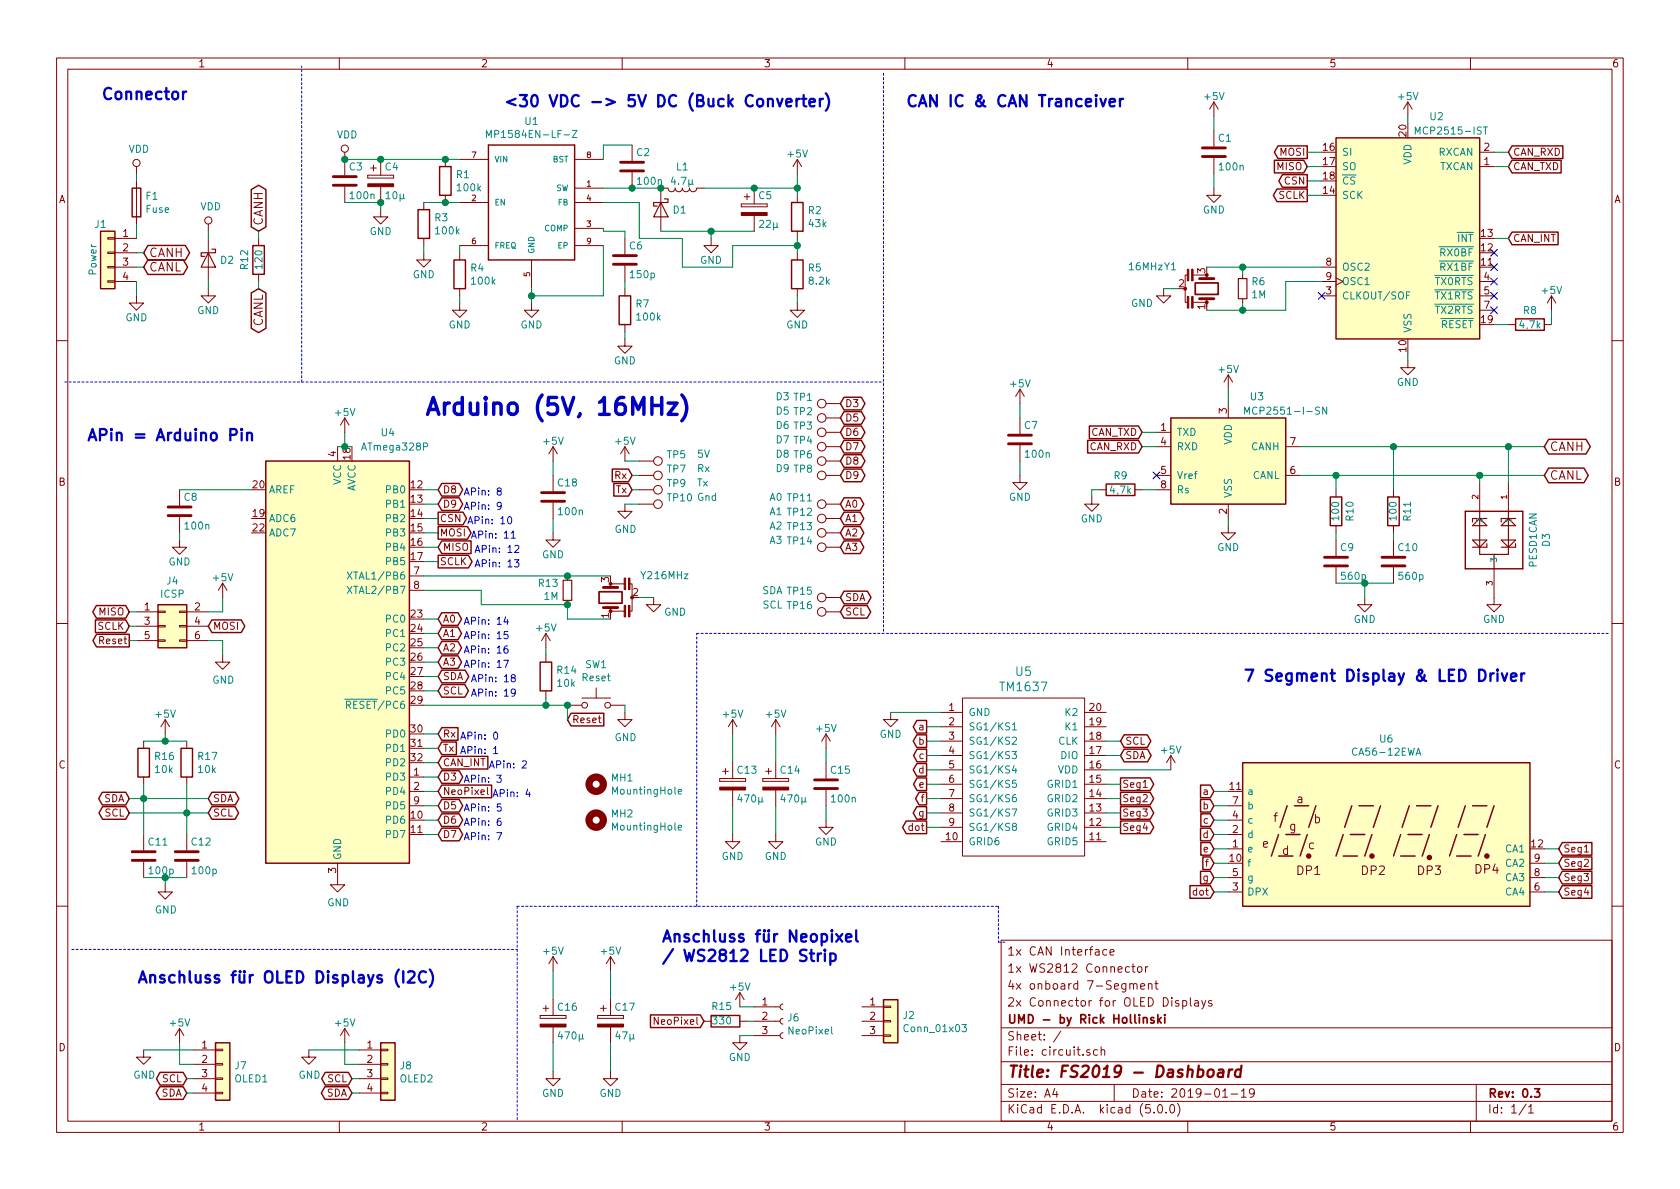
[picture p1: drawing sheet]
<svg xmlns="http://www.w3.org/2000/svg" width="297mm" height="210mm" viewBox="0 0 297 210" stroke-linecap="round" stroke-linejoin="round" font-family="sans-serif">
<defs><g id="words">
<text font-size="4.2" fill="#0000c2" x="74.9" y="73.4">Arduino (5V, 16MHz)</text>
<g font-size="2.8" fill="#0000c2">
<text x="17.8" y="17.6">Connector</text>
<text x="88.9" y="18.9">&lt;30 VDC -&gt; 5V DC (Buck Converter)</text>
<text x="160" y="18.9">CAN IC &amp; CAN Tranceiver</text>
<text x="15.2" y="78">APin = Arduino Pin</text>
<text x="219.7" y="120.5">7 Segment Display &amp; LED Driver</text>
<text x="116.8" y="166.6">Anschluss für Neopixel</text>
<text x="24.1" y="173.9">Anschluss für OLED Displays (I2C)</text>
<text x="116.8" y="170">/ WS2812 LED Strip</text>
</g>
<text font-size="2.8" fill="#840000" x="178" y="190.5">Title: FS2019 - Dashboard</text>
<g font-size="2.1" fill="#840000">
<text x="46.5" y="40" transform="rotate(-90 46.5 40)">CANH</text>
<text x="26.3" y="45.5">CANH</text>
<text x="26.3" y="48">CANL</text>
<text x="46.5" y="57.9" transform="rotate(-90 46.5 57.9)">CANL</text>
<text x="274" y="79.8">CANH</text>
<text x="274" y="84.8">CANL</text>
<text x="229.3" y="142">a</text>
<text x="223.2" y="149.9">e</text>
<text x="225.2" y="145.3">f</text>
<text x="228" y="146.9">g</text>
<text x="232.3" y="145.6">b</text>
<text x="226.7" y="151.2">d</text>
<text x="229.3" y="154.7">DP1</text>
<text x="231.3" y="150.2">c</text>
<text x="240.8" y="154.7">DP2</text>
<text x="250.7" y="154.7">DP3</text>
<text x="260.8" y="154.5">DP4</text>
<text x="178" y="172">1x WS2812 Connector</text>
<text x="178" y="169">1x CAN Interface</text>
<text x="178" y="178">2x Connector for OLED Displays</text>
<text x="178" y="175">4x onboard 7-Segment</text>
<text x="178" y="184">Sheet: /</text>
<text x="178" y="181">UMD - by Rick Hollinski</text>
<text x="178" y="186.7">File: circuit.sch</text>
<text x="178" y="196.9">KiCad E.D.A. kicad (5.0.0)</text>
<text x="178" y="194.1">Size: A4</text>
<text x="200" y="194.1">Date: 2019-01-19</text>
<text x="263" y="194.1">Rev: 0.3</text>
<text x="263" y="196.9">Id: 1/1</text>
</g>
<g font-size="2.1" fill="#008484">
<text x="179.6" y="119.5">U5</text>
<text x="177.1" y="122.2">TM1637</text>
</g>
<g font-size="1.8" fill="#840000">
<text x="35" y="11.9">1</text>
<text x="85" y="11.9">2</text>
<text x="135" y="11.9">3</text>
<text x="185" y="11.9">4</text>
<text x="235" y="11.9">5</text>
<text x="285" y="11.9">6</text>
<text x="226.4" y="27.6">MOSI</text>
<text x="234" y="26.7">16</text>
<text x="234" y="29.2">17</text>
<text x="248.7" y="24.1" transform="rotate(-90 248.7 24.1)">20</text>
<text x="262.4" y="29.2">1</text>
<text x="262.4" y="26.7">2</text>
<text x="267.5" y="27.6">CAN_RXD</text>
<text x="10.4" y="35.9">A</text>
<text x="225.8" y="30.1">MISO</text>
<text x="226.1" y="35.2">SCLK</text>
<text x="227.2" y="32.6">CSN</text>
<text x="234" y="34.3">14</text>
<text x="234" y="31.7">18</text>
<text x="267.5" y="30.1">CAN_TXD</text>
<text x="285.4" y="35.9">A</text>
<text x="21.7" y="41.9">1</text>
<text x="261.9" y="41.9">13</text>
<text x="21.7" y="44.4">2</text>
<text x="21.7" y="47">3</text>
<text x="234.5" y="47">8</text>
<text x="261.9" y="47">11</text>
<text x="261.9" y="44.4">12</text>
<text x="267.5" y="42.8">CAN_INT</text>
<text x="21.7" y="49.5">4</text>
<text x="208.4" y="50.8">2</text>
<text x="213.1" y="48.4" transform="rotate(-90 213.1 48.4)">3</text>
<text x="234.5" y="52.1">3</text>
<text x="234.5" y="49.5">9</text>
<text x="262.4" y="49.5">4</text>
<text x="262.4" y="52.1">5</text>
<text x="213.1" y="54.7" transform="rotate(-90 213.1 54.7)">1</text>
<text x="261.9" y="57.1">19</text>
<text x="262.4" y="54.6">7</text>
<text x="248.7" y="62.2" transform="rotate(-90 248.7 62.2)">10</text>
<text x="149.4" y="72">D3</text>
<text x="149.4" y="74.5">D5</text>
<text x="149.4" y="77.1">D6</text>
<text x="192.8" y="77.1">CAN_TXD</text>
<text x="205.3" y="76.2">1</text>
<text x="216.9" y="73.1" transform="rotate(-90 216.9 73.1)">3</text>
<text x="59.4" y="80.7" transform="rotate(-90 59.4 80.7)">4</text>
<text x="149.4" y="82.2">D8</text>
<text x="149.4" y="79.6">D7</text>
<text x="192.6" y="79.6">CAN_RXD</text>
<text x="205.3" y="78.7">4</text>
<text x="205.3" y="83.8">5</text>
<text x="228.1" y="83.8">6</text>
<text x="228.1" y="78.7">7</text>
<text x="10.4" y="85.9">B</text>
<text x="44.8" y="86.4">20</text>
<text x="72.7" y="86.4">12</text>
<text x="72.7" y="88.9">13</text>
<text x="78.3" y="87.2">D8</text>
<text x="78.3" y="89.8">D9</text>
<text x="108.7" y="84.7">Rx</text>
<text x="108.9" y="87.2">Tx</text>
<text x="149.4" y="84.7">D9</text>
<text x="149.4" y="89.8">A0</text>
<text x="205.3" y="86.4">8</text>
<text x="285.4" y="85.9">B</text>
<text x="44.8" y="91.4">19</text>
<text x="44.8" y="94">22</text>
<text x="72.7" y="91.4">14</text>
<text x="72.7" y="94">15</text>
<text x="149.4" y="92.3">A1</text>
<text x="149.4" y="94.9">A2</text>
<text x="216.9" y="90.9" transform="rotate(-90 216.9 90.9)">2</text>
<text x="72.7" y="96.5">16</text>
<text x="72.7" y="99.1">17</text>
<text x="73.2" y="101.6">7</text>
<text x="77.7" y="99.9">SCLK</text>
<text x="149.4" y="97.4">A3</text>
<text x="25.6" y="107.9">1</text>
<text x="34.4" y="107.9">2</text>
<text x="73.2" y="104.1">8</text>
<text x="107.7" y="103" transform="rotate(-90 107.7 103)">3</text>
<text x="111.9" y="105.4">2</text>
<text x="149.4" y="106.3">SDA</text>
<text x="17.2" y="111.4">SCLK</text>
<text x="17.6" y="108.8">MISO</text>
<text x="17.8" y="113.9">Reset</text>
<text x="25.6" y="110.5">3</text>
<text x="25.6" y="113">5</text>
<text x="34.4" y="110.5">4</text>
<text x="34.4" y="113">6</text>
<text x="37.6" y="111.4">MOSI</text>
<text x="72.7" y="109.2">23</text>
<text x="72.7" y="111.8">24</text>
<text x="78.3" y="110.1">A0</text>
<text x="78.3" y="112.6">A1</text>
<text x="107.7" y="109.3" transform="rotate(-90 107.7 109.3)">1</text>
<text x="149.4" y="108.8">SCL</text>
<text x="72.7" y="114.3">25</text>
<text x="72.7" y="116.8">26</text>
<text x="72.7" y="119.4">27</text>
<text x="78.3" y="115.2">A2</text>
<text x="78.3" y="117.7">A3</text>
<text x="72.7" y="121.9">28</text>
<text x="72.7" y="124.5">29</text>
<text x="78.3" y="120.3">SDA</text>
<text x="78.3" y="122.8">SCL</text>
<text x="167.8" y="125.7">1</text>
<text x="192.7" y="125.7">20</text>
<text x="72.7" y="129.5">30</text>
<text x="101.1" y="127.9">Reset</text>
<text x="162.5" y="131.7">b</text>
<text x="162.6" y="129.2">a</text>
<text x="167.8" y="128.3">2</text>
<text x="167.8" y="130.8">3</text>
<text x="192.7" y="130.8">18</text>
<text x="192.7" y="128.3">19</text>
<text x="198.9" y="131.7">SCL</text>
<text x="10.4" y="135.9">C</text>
<text x="72.7" y="132.1">31</text>
<text x="72.7" y="134.6">32</text>
<text x="73.2" y="137.2">1</text>
<text x="162.5" y="136.8">d</text>
<text x="162.6" y="134.2">c</text>
<text x="167.8" y="133.3">4</text>
<text x="167.8" y="135.9">5</text>
<text x="192.7" y="135.9">16</text>
<text x="192.7" y="133.3">17</text>
<text x="198.9" y="134.2">SDA</text>
<text x="285.4" y="135.9">C</text>
<text x="18.3" y="141.9">SDA</text>
<text x="37.6" y="141.9">SDA</text>
<text x="73.2" y="139.7">2</text>
<text x="73.2" y="142.2">9</text>
<text x="78.3" y="143.1">D5</text>
<text x="78.3" y="138">D3</text>
<text x="78.3" y="140.6">NeoPixel</text>
<text x="162.6" y="139.3">e</text>
<text x="163" y="141.9">f</text>
<text x="167.8" y="138.4">6</text>
<text x="167.8" y="141">7</text>
<text x="167.8" y="143.5">8</text>
<text x="192.7" y="143.5">13</text>
<text x="192.7" y="141">14</text>
<text x="192.7" y="138.4">15</text>
<text x="198.4" y="139.3">Seg1</text>
<text x="198.4" y="141.9">Seg2</text>
<text x="212.8" y="143.1">b</text>
<text x="212.9" y="140.6">a</text>
<text x="217.5" y="139.7">11</text>
<text x="218" y="142.2">7</text>
<text x="18.5" y="144.4">SCL</text>
<text x="37.6" y="144.4">SCL</text>
<text x="72.7" y="144.8">10</text>
<text x="72.7" y="147.3">11</text>
<text x="78.3" y="145.7">D6</text>
<text x="78.3" y="148.2">D7</text>
<text x="160.8" y="146.9">dot</text>
<text x="162.5" y="144.4">g</text>
<text x="167.3" y="148.6">10</text>
<text x="167.8" y="146">9</text>
<text x="192.7" y="148.6">11</text>
<text x="192.7" y="146">12</text>
<text x="198.4" y="144.4">Seg3</text>
<text x="198.4" y="146.9">Seg4</text>
<text x="212.8" y="148.2">d</text>
<text x="212.9" y="145.7">c</text>
<text x="218" y="149.9">1</text>
<text x="218" y="147.3">2</text>
<text x="218" y="144.8">4</text>
<text x="270.8" y="149.9">12</text>
<text x="59.4" y="154.4" transform="rotate(-90 59.4 154.4)">3</text>
<text x="212.8" y="155.8">g</text>
<text x="212.9" y="150.7">e</text>
<text x="213.3" y="153.3">f</text>
<text x="217.5" y="152.4">10</text>
<text x="218" y="154.9">5</text>
<text x="271.3" y="154.9">8</text>
<text x="271.3" y="152.4">9</text>
<text x="276.4" y="150.7">Seg1</text>
<text x="276.4" y="153.3">Seg2</text>
<text x="276.4" y="155.8">Seg3</text>
<text x="211.1" y="158.4">dot</text>
<text x="218" y="157.5">3</text>
<text x="271.3" y="157.5">6</text>
<text x="276.4" y="158.4">Seg4</text>
<text x="134.8" y="177.8">1</text>
<text x="153.8" y="177.8">1</text>
<text x="10.4" y="185.9">D</text>
<text x="35.7" y="185.4">1</text>
<text x="64.9" y="185.4">1</text>
<text x="116.2" y="181.2">NeoPixel</text>
<text x="134.8" y="180.3">2</text>
<text x="134.8" y="182.9">3</text>
<text x="153.8" y="180.3">2</text>
<text x="153.8" y="182.9">3</text>
<text x="285.4" y="185.9">D</text>
<text x="28.7" y="191.4">SCL</text>
<text x="35.7" y="188">2</text>
<text x="35.7" y="190.5">3</text>
<text x="57.9" y="191.4">SCL</text>
<text x="64.9" y="188">2</text>
<text x="64.9" y="190.5">3</text>
<text x="28.5" y="193.9">SDA</text>
<text x="35.7" y="193">4</text>
<text x="57.7" y="193.9">SDA</text>
<text x="64.9" y="193">4</text>
<text x="35" y="199.9">1</text>
<text x="85" y="199.9">2</text>
<text x="135" y="199.9">3</text>
<text x="185" y="199.9">4</text>
<text x="235" y="199.9">5</text>
<text x="285" y="199.9">6</text>
</g>
<g font-size="1.8" fill="#008484">
<text x="213" y="17.7">+5V</text>
<text x="247.3" y="17.7">+5V</text>
<text x="92.9" y="22.1">U1</text>
<text x="251" y="23.8">MCP2515-IST</text>
<text x="252.9" y="21.3">U2</text>
<text x="22.7" y="27">VDD</text>
<text x="59.5" y="24.5">VDD</text>
<text x="87.2" y="24.4">MP1584EN-LF-Z</text>
<text x="112.6" y="27.6">C2</text>
<text x="139.4" y="27.9">+5V</text>
<text x="215.5" y="25.1">C1</text>
<text x="237.2" y="27.6">SI</text>
<text x="249.6" y="29.1" transform="rotate(-90 249.6 29.1)">VDD</text>
<text x="254.3" y="27.6">RXCAN</text>
<text x="25.9" y="35.3">F1</text>
<text x="61.8" y="30.1">C3</text>
<text x="62.1" y="35.2">100n</text>
<text x="68.1" y="30.1">C4</text>
<text x="68.4" y="35.2">10µ</text>
<text x="80.7" y="31.5">R1</text>
<text x="80.9" y="33.8">100k</text>
<text x="112.9" y="32.7">100n</text>
<text x="118.9" y="32.7">4.7µ</text>
<text x="119.6" y="30.1">L1</text>
<text x="134.2" y="35.2">C5</text>
<text x="215.7" y="30.1">100n</text>
<text x="237.2" y="35.2">SCK</text>
<text x="237.2" y="30.1">SO</text>
<text x="237.2" y="32.6">CS</text>
<text x="254.5" y="30.1">TXCAN</text>
<text x="16.8" y="40.3">J1</text>
<text x="25.8" y="37.6">Fuse</text>
<text x="35.4" y="37.2">VDD</text>
<text x="65.4" y="41.6">GND</text>
<text x="76.9" y="39.1">R3</text>
<text x="77.1" y="41.4">100k</text>
<text x="119" y="37.8">D1</text>
<text x="134.4" y="40.3">22µ</text>
<text x="143" y="37.9">R2</text>
<text x="143.1" y="40.2">43k</text>
<text x="212.7" y="37.8">GND</text>
<text x="39" y="46.7">D2</text>
<text x="43.9" y="47.6" transform="rotate(-90 43.9 47.6)">R12</text>
<text x="46.4" y="47.4" transform="rotate(-90 46.4 47.4)">120</text>
<text x="111.3" y="44.1">C6</text>
<text x="123.8" y="46.7">GND</text>
<text x="199.8" y="47.8">16MHz Y1</text>
<text x="237.2" y="47.9">OSC2</text>
<text x="254.8" y="47.9">RX1BF</text>
<text x="254.8" y="45.3">RX0BF</text>
<text x="257.8" y="42.8">INT</text>
<text x="17.1" y="48.6" transform="rotate(-90 17.1 48.6)">Power</text>
<text x="73" y="49.2">GND</text>
<text x="83.3" y="48">R4</text>
<text x="83.5" y="50.3">100k</text>
<text x="111.6" y="49.2">150p</text>
<text x="143" y="48">R5</text>
<text x="143.1" y="50.3">8.2k</text>
<text x="221.4" y="52.8">1M</text>
<text x="221.4" y="50.4">R6</text>
<text x="237.2" y="53">CLKOUT/SOF</text>
<text x="237.2" y="50.4">OSC1</text>
<text x="253.8" y="50.4">TX0RTS</text>
<text x="253.8" y="53">TX1RTS</text>
<text x="272.7" y="52">+5V</text>
<text x="22.2" y="56.8">GND</text>
<text x="34.9" y="55.5">GND</text>
<text x="79.3" y="58.1">GND</text>
<text x="92" y="58.1">GND</text>
<text x="112.5" y="54.4">R7</text>
<text x="112.7" y="56.7">100k</text>
<text x="139" y="58.1">GND</text>
<text x="200" y="54.3">GND</text>
<text x="249.6" y="58.9" transform="rotate(-90 249.6 58.9)">VSS</text>
<text x="253.8" y="55.5">TX2RTS</text>
<text x="254.7" y="58">RESET</text>
<text x="268.8" y="58.1">4,7k</text>
<text x="269.4" y="55.5">R8</text>
<text x="108.5" y="64.4">GND</text>
<text x="215.6" y="66">+5V</text>
<text x="137.3" y="70.8">D3 TP1</text>
<text x="178.7" y="68.5">+5V</text>
<text x="221.1" y="70.8">U3</text>
<text x="247" y="68.2">GND</text>
<text x="59.4" y="73.6">+5V</text>
<text x="67.5" y="77.1">U4</text>
<text x="137.3" y="73.3">D5 TP2</text>
<text x="137.3" y="75.9">D6 TP3</text>
<text x="181.2" y="75.9">C7</text>
<text x="208" y="77.1">TXD</text>
<text x="221.3" y="73.3">MCP2551-I-SN</text>
<text x="64.3" y="79.7">ATmega328P</text>
<text x="96.2" y="78.7">+5V</text>
<text x="108.9" y="78.7">+5V</text>
<text x="118" y="81">TP5</text>
<text x="118" y="83.6">TP7</text>
<text x="123.3" y="83.5">Rx</text>
<text x="123.3" y="80.9">5V</text>
<text x="137.3" y="78.4">D7 TP4</text>
<text x="137.3" y="80.9">D8 TP6</text>
<text x="137.3" y="83.5">D9 TP8</text>
<text x="181.4" y="80.9">100n</text>
<text x="208" y="79.6">RXD</text>
<text x="217.8" y="78.7" transform="rotate(-90 217.8 78.7)">VDD</text>
<text x="221.2" y="79.6">CANH</text>
<text x="32.6" y="88.6">C8</text>
<text x="47.5" y="87.2">AREF</text>
<text x="60.3" y="85.8" transform="rotate(-90 60.3 85.8)">VCC</text>
<text x="62.9" y="87" transform="rotate(-90 62.9 87)">AVCC</text>
<text x="68.5" y="87.2">PB0</text>
<text x="68.5" y="89.8">PB1</text>
<text x="98.7" y="86">C18</text>
<text x="118" y="86.1">TP9</text>
<text x="118.1" y="88.7">TP10 Gnd</text>
<text x="123.2" y="86">Tx</text>
<text x="136.1" y="88.6">A0 TP11</text>
<text x="178.4" y="88.6">GND</text>
<text x="196.4" y="87.3">4,7k</text>
<text x="197" y="84.8">R9</text>
<text x="208" y="84.7">Vref</text>
<text x="208" y="87.2">Rs</text>
<text x="217.8" y="88.1" transform="rotate(-90 217.8 88.1)">VSS</text>
<text x="221.4" y="84.7">CANL</text>
<text x="32.8" y="93.6">100n</text>
<text x="47.5" y="92.3">ADC6</text>
<text x="47.5" y="94.9">ADC7</text>
<text x="68.5" y="92.3">PB2</text>
<text x="68.5" y="94.9">PB3</text>
<text x="98.9" y="91.1">100n</text>
<text x="108.7" y="94.2">GND</text>
<text x="136.1" y="91.1">A1 TP12</text>
<text x="136.1" y="93.6">A2 TP13</text>
<text x="191.1" y="92.4">GND</text>
<text x="236.8" y="91.9" transform="rotate(-90 236.8 91.9)">100</text>
<text x="239.3" y="92" transform="rotate(-90 239.3 92)">R10</text>
<text x="246.9" y="91.9" transform="rotate(-90 246.9 91.9)">100</text>
<text x="249.5" y="92" transform="rotate(-90 249.5 92)">R11</text>
<text x="29.8" y="100">GND</text>
<text x="68.5" y="97.4">PB4</text>
<text x="68.5" y="99.9">PB5</text>
<text x="95.8" y="98.7">GND</text>
<text x="136.1" y="96.2">A3 TP14</text>
<text x="215.2" y="97.5">GND</text>
<text x="237.1" y="97.5">C9</text>
<text x="247.3" y="97.5">C10</text>
<text x="271.7" y="100.3" transform="rotate(-90 271.7 100.3)">PESD1CAN</text>
<text x="274" y="96.6" transform="rotate(-90 274 96.6)">D3</text>
<text x="28.4" y="105.7">ICSP</text>
<text x="29.5" y="103.4">J4</text>
<text x="37.8" y="102.8">+5V</text>
<text x="62.4" y="102.5">XTAL1/PB6</text>
<text x="62.4" y="105">XTAL2/PB7</text>
<text x="95.3" y="103.8">R13</text>
<text x="96.2" y="106.1">1M</text>
<text x="113.3" y="102.4">Y2</text>
<text x="115.9" y="102.4">16MHz</text>
<text x="134.7" y="105.1">SDA TP15</text>
<text x="134.8" y="107.6">SCL TP16</text>
<text x="237.3" y="102.5">560p</text>
<text x="247.5" y="102.5">560p</text>
<text x="68.5" y="110.1">PC0</text>
<text x="68.5" y="112.6">PC1</text>
<text x="94.9" y="111.7">+5V</text>
<text x="117.4" y="108.9">GND</text>
<text x="239.3" y="110.2">GND</text>
<text x="262.2" y="110.2">GND</text>
<text x="68.5" y="115.2">PC2</text>
<text x="68.5" y="117.7">PC3</text>
<text x="98.6" y="119.1">R14</text>
<text x="103.5" y="118.2">SW1</text>
<text x="37.5" y="120.9">GND</text>
<text x="62.1" y="125.3">RESET/PC6</text>
<text x="68.5" y="120.3">PC4</text>
<text x="68.5" y="122.8">PC5</text>
<text x="98.6" y="121.5">10k</text>
<text x="103" y="120.5">Reset</text>
<text x="27.6" y="126.9">+5V</text>
<text x="68.5" y="130.4">PD0</text>
<text x="108.7" y="131.1">GND</text>
<text x="127.9" y="126.9">+5V</text>
<text x="135.6" y="126.9">+5V</text>
<text x="144.4" y="129.5">+5V</text>
<text x="155.5" y="130.5">GND</text>
<text x="171.2" y="126.6">GND</text>
<text x="171.2" y="129.2">SG1/KS1</text>
<text x="171.2" y="131.7">SG1/KS2</text>
<text x="187.1" y="131.7">CLK</text>
<text x="188.5" y="129.2">K1</text>
<text x="188.5" y="126.6">K2</text>
<text x="244" y="131.3">U6</text>
<text x="27.5" y="134.4">R16</text>
<text x="27.5" y="136.7">10k</text>
<text x="35.1" y="134.4">R17</text>
<text x="35.1" y="136.7">10k</text>
<text x="68.5" y="133">PD1</text>
<text x="68.5" y="135.5">PD2</text>
<text x="130.5" y="136.8">C13</text>
<text x="138.1" y="136.8">C14</text>
<text x="147" y="136.8">C15</text>
<text x="171.2" y="134.2">SG1/KS3</text>
<text x="171.2" y="136.8">SG1/KS4</text>
<text x="187" y="136.8">VDD</text>
<text x="187.6" y="134.2">DIO</text>
<text x="205.4" y="133.3">+5V</text>
<text x="239.5" y="133.6">CA56-12EWA</text>
<text x="68.5" y="138">PD3</text>
<text x="68.5" y="140.6">PD4</text>
<text x="68.5" y="143.1">PD5</text>
<text x="108.2" y="138.2">MH1</text>
<text x="108.5" y="140.5">MountingHole</text>
<text x="130.7" y="141.9">470µ</text>
<text x="138.3" y="141.9">470µ</text>
<text x="147.1" y="141.9">100n</text>
<text x="171.2" y="139.3">SG1/KS5</text>
<text x="171.2" y="141.9">SG1/KS6</text>
<text x="185.3" y="141.9">GRID2</text>
<text x="185.3" y="139.3">GRID1</text>
<text x="220.5" y="140.6">a</text>
<text x="220.5" y="143.1">b</text>
<text x="26.3" y="149.5">C11</text>
<text x="33.9" y="149.5">C12</text>
<text x="68.5" y="145.7">PD6</text>
<text x="68.5" y="148.2">PD7</text>
<text x="108.2" y="144.5">MH2</text>
<text x="108.5" y="146.9">MountingHole</text>
<text x="144.1" y="149.5">GND</text>
<text x="171.2" y="149.5">GRID6</text>
<text x="171.2" y="144.4">SG1/KS7</text>
<text x="171.2" y="146.9">SG1/KS8</text>
<text x="185.3" y="149.5">GRID5</text>
<text x="185.3" y="146.9">GRID4</text>
<text x="185.3" y="144.4">GRID3</text>
<text x="220.5" y="148.2">d</text>
<text x="220.5" y="145.7">c</text>
<text x="26.5" y="154.6">100p</text>
<text x="34.1" y="154.6">100p</text>
<text x="60.3" y="152.1" transform="rotate(-90 60.3 152.1)">GND</text>
<text x="127.6" y="152.1">GND</text>
<text x="135.2" y="152.1">GND</text>
<text x="220.5" y="150.7">e</text>
<text x="220.5" y="153.3">f</text>
<text x="220.5" y="155.8">g</text>
<text x="266.2" y="150.7">CA1</text>
<text x="266.2" y="155.8">CA3</text>
<text x="266.2" y="153.3">CA2</text>
<text x="27.4" y="161.5">GND</text>
<text x="57.9" y="160.3">GND</text>
<text x="220.5" y="158.4">DPX</text>
<text x="266.2" y="158.4">CA4</text>
<text x="96.2" y="168.8">+5V</text>
<text x="106.3" y="168.8">+5V</text>
<text x="98.7" y="178.7">C16</text>
<text x="108.9" y="178.7">C17</text>
<text x="126" y="178.6">R15</text>
<text x="129.2" y="175.2">+5V</text>
<text x="30.1" y="181.5">+5V</text>
<text x="59.4" y="181.5">+5V</text>
<text x="99" y="183.8">470µ</text>
<text x="109" y="183.8">47µ</text>
<text x="126.2" y="181.1">330</text>
<text x="139.3" y="180.6">J6</text>
<text x="139.6" y="182.9">NeoPixel</text>
<text x="159.7" y="180.2">J2</text>
<text x="160.1" y="182.5">Conn_01x03</text>
<text x="23.6" y="190.7">GND</text>
<text x="41.5" y="191.4">OLED1</text>
<text x="41.6" y="189.1">J7</text>
<text x="52.8" y="190.7">GND</text>
<text x="70.7" y="191.4">OLED2</text>
<text x="70.8" y="189.1">J8</text>
<text x="128.9" y="187.6">GND</text>
<text x="95.8" y="194">GND</text>
<text x="106" y="194">GND</text>
</g>
<text font-size="1.8" fill="#008400" x="62" y="81.2" transform="rotate(-90 62 81.2)">18</text>
<g font-size="1.8" fill="#0000c2">
<text x="81.9" y="87.6">APin: 8</text>
<text x="77.7" y="94.9">MOSI APin: 11</text>
<text x="77.7" y="92.3">CSN APin: 10</text>
<text x="81.9" y="90.2">APin: 9</text>
<text x="78.3" y="97.4">MISO APin: 12</text>
<text x="83.8" y="100.3">APin: 13</text>
<text x="81.9" y="110.5">APin: 14</text>
<text x="81.9" y="113">APin: 15</text>
<text x="81.9" y="115.6">APin: 16</text>
<text x="81.9" y="118.1">APin: 17</text>
<text x="83.2" y="120.6">APin: 18</text>
<text x="83.2" y="123.2">APin: 19</text>
<text x="78.3" y="130.4">Rx APin: 0</text>
<text x="78.3" y="133">Tx APin: 1</text>
<text x="78.3" y="135.5">CAN_INT APin: 2</text>
<text x="81.9" y="138.4">APin: 3</text>
<text x="81.9" y="143.5">APin: 5</text>
<text x="87" y="141">APin: 4</text>
<text x="81.9" y="148.6">APin: 7</text>
<text x="81.9" y="146">APin: 6</text>
</g>
<g font-size="1.4" fill="#840000">
<text x="83.4" y="27.9">7</text>
<text x="103.8" y="27.9">8</text>
<text x="83.4" y="35.6">2</text>
<text x="103.8" y="35.6">4</text>
<text x="103.8" y="33">1</text>
<text x="103.8" y="40.1">3</text>
<text x="83.4" y="43.2">6</text>
<text x="103.8" y="43.2">9</text>
<text x="93.7" y="48.9" transform="rotate(-90 93.7 48.9)">5</text>
<text x="261.4" y="88.3" transform="rotate(-90 261.4 88.3)">2</text>
<text x="266.4" y="88.3" transform="rotate(-90 266.4 88.3)">1</text>
<text x="263.9" y="103.5" transform="rotate(-90 263.9 103.5)">3</text>
</g>
<g font-size="1.4" fill="#008484">
<text x="87.4" y="28.7">VIN</text>
<text x="97.8" y="28.7">BST</text>
<text x="98.3" y="33.8">SW</text>
<text x="87.4" y="36.3">EN</text>
<text x="96.3" y="40.9">COMP</text>
<text x="98.7" y="36.3">FB</text>
<text x="87.4" y="43.9">FREQ</text>
<text x="94.5" y="45" transform="rotate(-90 94.5 45)">GND</text>
<text x="98.7" y="43.9">EP</text>
<text x="262.1" y="92.2" transform="rotate(-90 262.1 92.2)">2</text>
<text x="267.2" y="92.2" transform="rotate(-90 267.2 92.2)">1</text>
<text x="264.7" y="99.6" transform="rotate(-90 264.7 99.6)">3</text>
</g>
</g></defs>
<g fill="none" stroke="#840000" stroke-width=".18">
<path d="M10 10.3h277v189.9h-277zM12 12.2h273v186.1h-273zM60 10.3v1.9M110 10.3v1.9M160 10.3v1.9M210 10.3v1.9M214.6 18v2.6M214.6 18l-.7 1.3M214.6 18l.8 1.3M248.9 18l-.7 1.3M248.9 18v2.6M248.9 18l.8 1.3"/>
<path d="M260 10.3v1.9M24.1 29.5v1.2M24.1 32v7.6M36.8 39.6v1.3M61 26.9v4.1M61 33v2.8M65 31v.5zM65 31.5h4.6zM65 31h4.6zM65.5 29.7h1M66 29.2v1M67.3 37.1v1.2h1.3l-1.3 1.3-1.3-1.3h1.3"/>
<path d="M67.3 28.2v2.8M67.3 33v2.8M69.6 31v.5zM74.9 35.8v1.3M78.7 28.2v1.3M78.7 34.5v1.3M81.3 28.2h5.1M81.3 35.8h5.1M101.6 33.3h5.1M101.6 28.2h5.1M101.6 35.8h5.1M111.8 25.6v2.8"/>
<path d="M111.8 30.5v2.8M124.5 33.3h-1.3a.63 .63 0 0 1-.6 .6 .63 .63 0 0 1-.7-.6 .63 .63 0 0 1-.6 .6 .63 .63 0 0 1-.7-.6 .63 .63 0 0 1-.6 .6 .63 .63 0 0 1-.6-.6 .63 .63 0 0 1-.7 .6 .63 .63 0 0 1-.6-.6h-1.3v7.6M131.1 36.1v.5zM131.1 36.6h4.5zM131.1 36.1h4.5zM131.6 34.8h1M132.1 34.3v1M133.3 33.3v2.8M133.3 38.1v2.8M135.6 36.1v.5zM141 28.2l-.8 1.3M141 28.2v2.5"/>
<path d="M141 34.5v1.3M141 28.2l.7 1.3M214.6 33.3v1.2h1.3l-1.3 1.3-1.2-1.3h1.2M214.6 23.1v2.8M214.6 27.9v2.8M261.6 29.5h2.6M261.6 26.9h2.6M19 49.7h1.3v.2h-1.3zM19 47.1h1.3v.3h-1.3zM19 44.6h1.3v.2h-1.3zM19 42h1.3v.3h-1.3zM20.3 42.2h3.8"/>
<path d="M20.3 44.7h3.8M20.3 47.2h3.8M20.3 49.8h3.8M24.1 52.3v1.3h1.3l-1.3 1.3-1.2-1.3h1.2M36.8 51v1.3h1.3l-1.3 1.3-1.2-1.3h1.2M36.8 42.2v7.6M45.7 42.2v1.2M45.7 48.5v1.3M74.9 44.7v1.3h1.3l-1.3 1.2-1.2-1.2h1.2M74.9 42.2v1.2M81.3 53.6v1.3h1.2l-1.2 1.2-1.3-1.2h1.3M81.3 43.4h5.1"/>
<path d="M81.3 44.7v1.3M81.3 51v1.3M94 53.6v1.3h1.2l-1.2 1.2-1.3-1.2h1.3M94 46v5M101.6 43.4h5.1M101.6 40.4h5.1M110.5 59.9v1.3h1.3l-1.3 1.3-1.3-1.3h1.3M110.5 42.2v2.8M110.5 47v2.8M110.5 51v1.3M110.5 57.4v1.3M125.7 42.2v1.2h1.3l-1.3 1.3-1.2-1.3h1.2"/>
<path d="M141 53.6v1.3h1.2l-1.2 1.2-1.3-1.2h1.3M141 40.9v1.3M141 44.7v1.3M141 51v1.3M205.7 51v1.3h-1.2l1.2 1.3 1.3-1.3h-1.3M210.1 48.6h-.6v4.9h.6M210.8 48.6h2.6M210.9 53.5h2.5M213.4 48.5v.6M213.4 53v1.2M219.7 48.5v.8M219.7 52.8v.8"/>
<path d="M233.7 47.2h2.5M233.7 49.8h2.5M233.7 52.3h2.5M236.2 49.1l1.3 .7-1.3 .6M261.6 49.8h2.6M261.6 52.3h2.6M261.6 54.9h2.6M266.7 57.4h1.3M273 57.4h1.3M274.3 52.3l-.7 1.3M274.3 52.3v2.6M274.3 52.3l.8 1.3"/>
<path d="M10 60.2h2M59.7 79v2.5M61 73.9v2.5M61 73.9l-.8 1.3M61 73.9l.7 1.3M97.8 79v2.5M97.8 79l-.8 1.3M97.8 79l.8 1.3M110.5 79v2.5M110.5 79l-.8 1.3M110.5 79l.8 1.3M146 76.4h2.6"/>
<path d="M146 79h2.6M146 71.4h2.6M146 73.9h2.6M180.3 68.8v2.6M180.3 73.9v2.8M180.3 78.7v2.8M180.3 68.8l-.7 1.3M180.3 68.8l.8 1.3M204.5 76.4h2.5M204.5 79h2.5M217.2 66.3v2.5M217.2 71.4v2.5"/>
<path d="M217.2 66.3l-.8 1.3M217.2 66.3l.7 1.3M227.3 79h2.6M248.9 63.7v1.3h1.3l-1.3 1.3-1.3-1.3h1.3M285 60.2h2M31.7 95.5v1.3h1.3l-1.3 1.2-1.2-1.2h1.2M31.7 86.6v2.8M31.7 91.4v2.8M97.8 94.2v1.3h1.3l-1.3 1.3-1.3-1.3h1.3M97.8 84.1v2.8M97.8 88.9v2.8M110.5 89.1v1.3h1.3l-1.3 1.3-1.3-1.3h1.3"/>
<path d="M113 84.1h2.6M113 86.6h2.6M113 81.5h2.6M113 89.1h2.6M146 84.1h2.6M146 81.5h2.6M146 89.1h2.6M146 91.7h2.6M146 94.2h2.6M146 96.8h2.6M180.3 84.1v1.2h1.3l-1.3 1.3-1.2-1.3h1.2M193 87.9v1.2h1.3l-1.3 1.3-1.2-1.3h1.2"/>
<path d="M194.3 86.6h1.3M200.7 86.6h1.2M204.5 84.1h2.5M204.5 86.6h2.5M217.2 93v1.2h1.2l-1.2 1.3-1.3-1.3h1.3M217.2 89.1v2.6M227.3 84.1h2.6M236.2 86.6v1.3M236.2 93v1.2M236.2 95.5v2.8M246.4 86.6v1.3M246.4 93v1.2"/>
<path d="M246.4 95.5v2.8M261.6 85.3v5.1M266.7 85.3v5.1M10 110.3h2M24.1 108.2h3.8M24.1 110.7h3.8M24.1 113.3h3.8M27.9 113.2h1.3v.2h-1.3zM27.9 110.6h1.3v.3h-1.3zM27.9 108.1h1.3v.2h-1.3zM31.7 113.2h1.3v.2h-1.3zM31.7 110.6h1.3v.3h-1.3z"/>
<path d="M31.7 108.1h1.3v.2h-1.3zM33 108.2h3.8M33 110.7h3.8M33 113.3h3.8M39.4 115.8v1.3h1.2l-1.2 1.3-1.3-1.3h1.3M39.4 103.1l-.8 1.3M39.4 103.1v2.6M39.4 103.1l.7 1.3M72.4 101.8h2.5M72.4 104.4h2.5M96.5 112v2.5M96.5 115.8v1.3"/>
<path d="M96.5 112l-.7 1.3M96.5 112l.8 1.3M100.3 101.8v.8M100.3 106.2v.7M107.9 108.1h2.5M107.9 103.1v.7M107.9 107.6v1.2M107.9 103.2h2.6M111.3 103.2h.5v4.9h-.5M115.6 105.7v1.2h1.2l-1.2 1.3-1.3-1.3h1.3M146 108.2h2.6M146 105.7h2.6"/>
<path d="M236.2 100.3v2.8M241.3 105.7v1.2h1.3l-1.3 1.3-1.3-1.3h1.3M246.4 100.3v2.8M264.2 100.6v6.3h1.2l-1.2 1.3-1.3-1.3h1.3M285 110.3h2M25.4 131.1v1.2M25.4 137.4v1.3M29.2 127.2l-.8 1.3M29.2 127.2v2.6M29.2 127.2l.8 1.3M33 131.1v1.2M33 137.4v1.3"/>
<path d="M72.4 137.4h2.5M72.4 139.9h2.5M86.2 139.2v1.1l.2 .2M96.5 122.2v1.2M100.3 124.7h2.6M102.9 123.4h5M105.4 121.7v1.7M107.9 124.7h2.6M110.5 126v1.2h1.3l-1.3 1.3-1.3-1.3h1.3M127.3 137.7v.5zM127.3 138.2h4.5zM127.3 137.7h4.5z"/>
<path d="M127.8 136.4h1M128.3 135.9v1M129.5 127.2l-.7 1.3M129.5 127.2v2.6M129.5 134.9v2.8M129.5 139.7v2.8M129.5 127.2l.8 1.3M131.8 137.7v.5zM134.9 137.7v.5zM134.9 138.2h4.5zM134.9 137.7h4.5zM135.4 136.4h1"/>
<path d="M135.9 135.9v1M137.2 127.2l-.8 1.3M137.2 127.2v2.6M137.2 134.9v2.8M137.2 139.7v2.8M137.2 127.2l.7 1.3M139.4 137.7v.5zM146 129.8v2.5M146 134.9v2.8M146 139.7v2.8M146 129.8l-.7 1.3M146 129.8l.8 1.3"/>
<path d="M157.5 126v1.2h1.2l-1.2 1.3-1.3-1.3h1.3M166.4 126h3.8M166.4 138.7h3.8M166.4 136.1h3.8M166.4 133.6h3.8M166.4 131.1h3.8M166.4 128.5h3.8M170.2 123.4h21.6v28h-21.6zM191.8 126h3.8M191.8 138.7h3.8M191.8 136.1h3.8M191.8 133.6h3.8"/>
<path d="M191.8 131.1h3.8M191.8 128.5h3.8M202.1 139.2h.7M207 133.6l-.8 1.3M207 133.6v2.5M207 133.6l.8 1.3M25.4 147.6v2.8M25.4 152.4v2.8M29.2 156.5v1.2h1.3l-1.3 1.3-1.3-1.3h1.3M33 147.6v2.8M33 152.4v2.8M59.7 152.6v3.9h1.3l-1.3 1.2-1.3-1.2h1.3"/>
<path d="M72.4 142.5h2.5M129.5 147.6v1.2h1.3l-1.3 1.3-1.2-1.3h1.2M137.2 147.6v1.2h1.2l-1.2 1.3-1.3-1.3h1.3M146 145v1.3h1.3l-1.3 1.3-1.2-1.3h1.2M166.4 148.8h3.8M166.4 146.3h3.8M166.4 143.8h3.8M166.4 141.2h3.8M191.8 148.8h3.8M191.8 146.3h3.8M191.8 143.8h3.8M191.8 141.2h3.8"/>
<path d="M217.2 142.5h2.5M217.2 150.1h2.5M217.2 147.6h2.5M217.2 157.7h2.5M217.2 145h2.5M217.2 155.2h2.5M270.5 157.7h2.5M270.5 155.2h2.5M270.5 152.6h2.5M280.1 150.7h.7M10 160.2h2M95.5 179.6v.5z"/>
<path d="M95.5 179.6h4.6zM96 178.3h1M96.5 177.8v1M97.8 169.2l-.8 1.2M97.8 169.2v2.5M97.8 176.8v2.8M97.8 169.2l.8 1.2M100.1 179.6v.5zM105.7 179.6v.5zM105.7 179.6h4.5zM106.2 178.3h1M106.7 177.8v1"/>
<path d="M107.9 169.2v2.5M107.9 176.8v2.8M107.9 169.2l-.7 1.2M107.9 169.2l.8 1.2M110.2 179.6v.5zM116.4 179.9v1.2l-.7-1.2v1.2M130.8 175.5l-.8 1.3M130.8 175.5v2.5M130.8 175.5l.8 1.3M133.3 178h4.6M138.4 177.5l-.3 .1-.2 .4 .1 .4 .4 .2M152.4 178h3.8"/>
<path d="M156.2 177.9h1.3v.3h-1.3zM177 166.3h108v32h-108zM195.7 168l-.4-.1-.3 .3v.6l.3 .1 .4-.1M196.3 168.4l.7-.1-.1-.3-.4-.1-.2 .2v.7h.6M199.8 174.1v-.1a.37 .37 0 0 1 .6 .1v.8M200.1 170.9h.6M200.3 170.4v1.3l.4 .2M200.4 174.1l.2-.2 .4 .1v.9M201.2 171.1l.2-.2 .4 .2v.7l-.2 .1-.4-.1zM201.7 174.4l.7-.1-.1-.3-.4-.1-.2 .2 .1 .7h.5M202.5 170.9v1M203 170.9l-.5 .3"/>
<path d="M203 174.1l.3-.2 .3 .1 .1 .9M203 173.9v1M204.2 173.9h.5M204.4 173.4v1.3l.3 .2M209.1 177l.4-.1 .3 .3v.6l-.3 .1-.4-.1M209.1 176.9v1.5M210.5 176.4v1.3l.2 .2M211.3 177h.5l.1 .9M211.9 177.3l-.5 .1-.2 .2 .2 .3 .5-.1M212.5 176.9l.3 1M213.2 176.9l-.5 1.4-.2 .1M214.2 177a.37 .37 0 0 0-.5 .1v.3l.5 .1 .1 .1-.2 .3-.4-.1"/>
<path d="M285 160.2h2M25.4 185.7v1.2h1.3l-1.3 1.3-1.3-1.3h1.3M31.7 181.9v2.5M31.7 181.9l-.7 1.2M31.7 181.9l.8 1.2M34.3 185.7h3.8M34.3 188.2h3.8M34.3 190.7h3.8M34.3 193.3h3.8M38.1 193.2h1.3v.2h-1.3zM38.1 190.6h1.3v.3h-1.3zM38.1 188.1h1.3v.2h-1.3z"/>
<path d="M38.1 185.5h1.3v.3h-1.3zM54.6 185.7v1.2h1.3l-1.3 1.3-1.3-1.3h1.3M60 198.3v1.9M61 181.9v2.5M61 181.9l-.8 1.2M61 181.9l.7 1.2M63.5 185.7h3.8M63.5 188.2h3.8M63.5 190.7h3.8M63.5 193.3h3.8M67.3 193.2h1.3v.2h-1.3zM67.3 190.6h1.3v.3h-1.3z"/>
<path d="M67.3 188.1h1.3v.2h-1.3zM67.3 185.5h1.3v.3h-1.3zM95.5 180.1h4.6zM97.8 189.5v1.2h1.3l-1.3 1.3-1.3-1.3h1.3M97.8 181.6v2.8M105.7 180.1h4.5zM107.9 189.5v1.2h1.3l-1.3 1.3-1.2-1.3h1.2M107.9 181.6v2.8M110 198.3v1.9M124.5 180.6h1.2M130.8 183.1v1.3h1.3l-1.3 1.3-1.3-1.3h1.3M130.8 180.6h1.3"/>
<path d="M133.3 183.1h4.6M133.3 180.6h4.6M138.4 182.6l-.3 .1-.2 .4 .1 .3 .4 .2M138.4 180.1l-.3 .1-.2 .3 .1 .4 .4 .2M152.4 183.1h3.8M152.4 180.6h3.8M156.2 183h1.3v.3h-1.3zM156.2 180.5h1.3v.2h-1.3zM160 198.3v1.9M177 194.8h108M177 191.8h108M177 187.8h108"/>
<path d="M177 181.8h108M186.5 192.5l-.4 1h1M186.8 193v1M187.6 182.3l-1.3 2M192.7 185.7l-.4-.1-.2 .2 .1 .2 .5 .2v.3h-.6M194.1 185.7l-.5-.1-.3 .3 .2 .6h.6M194.7 185.7l.2-.1 .4 .1v.9M194.7 185.1v1.5M197 191.8v3M204 196.7v.1M204.8 195.5l.4-.2a.94 .94 0 0 1 0 1.5 .79 .79 0 0 1-.4-1.3zM206.2 196.7v.1"/>
<path d="M207 195.4l.3-.1a.94 .94 0 0 1 0 1.5 .82 .82 0 0 1-.3-1.4zM208.2 195.1a1.71 1.71 0 0 1 0 2.3M210 198.3v1.9M216.2 194h.8M217.7 193.5h1.1M219.5 193l.4-.5v1.5M219.5 194h.8M221.8 193.2l-.3 .3h-.3l-.3-.3v-.4l.2-.2 .4-.1 .2 .2a1.13 1.13 0 0 1-.2 1.2l-.4 .1M260 198.3v1.9M261 191.8v6.5M269.8 195.2l-1.2 2M270.3 195.8l.4-.5v1.5"/>
<path d="M270.3 196.8h.8"/>
<circle cx="24.1" cy="28.8" r=".63"/>
<circle cx="36.8" cy="39" r=".63"/>
<circle cx="61" cy="26.3" r=".63"/>
<circle cx="145.3" cy="79" r=".76"/>
<circle cx="145.3" cy="71.4" r=".76"/>
<circle cx="145.3" cy="73.9" r=".76"/>
<circle cx="145.3" cy="76.4" r=".76"/>
<circle cx="116.3" cy="81.5" r=".76"/>
<circle cx="116.3" cy="86.6" r=".76"/>
<circle cx="116.3" cy="89.1" r=".76"/>
<circle cx="116.3" cy="84.1" r=".76"/>
<circle cx="145.3" cy="81.5" r=".76"/>
<circle cx="145.3" cy="91.7" r=".76"/>
<circle cx="145.3" cy="94.2" r=".76"/>
<circle cx="145.3" cy="89.1" r=".76"/>
<circle cx="145.3" cy="96.8" r=".76"/>
<circle cx="145.3" cy="84.1" r=".76"/>
<circle cx="145.3" cy="105.7" r=".76"/>
<circle cx="145.3" cy="108.2" r=".76"/>
<circle cx="103.4" cy="124.7" r=".51"/>
<circle cx="107.4" cy="124.7" r=".51"/>
</g>
<path d="M211.3 50h4.1v2.1h-4.1zM105.9 104.6h4.1v2.1h-4.1zM202.2 179.9v1M204.7 179.4v1.5M205.3 179.9l-.6 .6M205.9 179.4v.2M205.9 179.9v1M202.2 180.1v-.1a.37 .37 0 0 1 .6 .1v.8M204 180l-.3-.1-.2 .2v.3l.5 .1v.3h-.5M204.9 180.4l.4 .5M271.3 192.5h.9l-.5 .6 .5 .1v.7l-.2 .1-.7-.1" fill="none" stroke="#840000" stroke-width=".3"/>
<path d="M213.7 189.3a.53 .53 0 0 1 .5-.2 .53 .53 0 0 1 .4 .4l-.1 .6a.54 .54 0 0 1-.5 .4 .54 .54 0 0 1-.5-.4zM215.5 189.2h.8l-.1 1.2M216.3 189.6l-.7 .1a.4 .4 0 0 0-.3 .3 .4 .4 0 0 0 .2 .4l.7-.1M217.3 189.1l-.2 1.3M217.9 189.1a.55 .55 0 0 0-.6 .4M219.4 189.2a.68 .68 0 0 0-1 .3v.8l.3 .1 .6-.1M219.5 188.4l-.2 2" fill="none" stroke="#840000" stroke-width=".41"/>
<g fill="none" stroke="#840000" stroke-width=".2">
<path d="M116.8 35.8l1.3 2.5h-2.5zM117.5 35.2h.6v.6h-2.5v.6h.6M36.8 44.7l1.3 2.5h-2.5zM37.5 44.1h.6v.6h-2.5v.6h.6M218.9 49.3h1.6v3.5h-1.6zM260.3 95.5h2.6l-1.3 1.3zM261.6 90.4v7.6h5.1v-7.6M261.6 91.7l1.3 1.3h-2.6zM262.9 91.7h-2.6v.6M262.9 96.1v.7h-2.6M264.2 98v2.6M265.4 95.5h2.6l-1.3 1.3z"/>
<path d="M266.7 91.7l1.3 1.3h-2.6zM268 91.7h-2.6v.6M268 96.1v.7h-2.6M99.6 102.6h1.5v3.6h-1.5z"/>
</g>
<g fill="none" stroke="#008400" stroke-width=".18">
<path d="M24.1 30.7v1.3M24.1 39.6v2.6M61 28.2h20.3M61 35.8h6.3v1.3M74.9 35.8h6.4M106.7 33.3h10.1M106.7 35.8h6.3v6.4h7.6v5h8.9v-3.8h11.5M111.8 25.6h-5.1v2.6M124.5 33.3h16.5M141 30.7v3.8M214.6 20.6v2.5M214.6 30.7v2.6"/>
<path d="M231.1 26.9h2.6M231.1 29.5h2.6M231.1 32h2.6M231.1 34.5h2.6M248.9 20.6v1.2M264.2 26.9h2.5M264.2 29.5h2.5M24.1 49.8v2.5M24.1 44.7h1.3M24.1 47.2h1.3M36.8 40.9v1.3M36.8 49.8v1.2"/>
<path d="M45.7 40.9v1.3M45.7 49.8v1.2M74.9 43.4v1.3M81.3 43.4v1.3M81.3 52.3v1.3M94 51v2.6M106.7 40.4v.5h3.8v1.3M106.7 43.4v8.9h-12.7M110.5 49.8v1.2M110.5 58.7v1.2M116.8 40.9h16.5M125.7 40.9v1.3"/>
<path d="M141 42.2v2.5M141 52.3v1.3M205.7 51h2.6M213.4 47.2h20.3M219.7 47.2v1.3M219.7 53.6v1.3M233.7 49.8h-6.4v5.1h-13.9M264.2 42.2h2.5M264.2 57.4h2.5M274.3 54.9v2.5M61 76.4v2.6h-1.3M180.3 71.4v2.5"/>
<path d="M201.9 79h2.6M201.9 76.4h2.6M217.2 68.8v2.6M229.9 79h43.1M246.4 79v7.6M248.9 62.5v1.2M266.7 79v6.3M31.7 86.6h12.7M31.7 94.2v1.3M74.9 94.2h2.6M74.9 96.8h2.6M74.9 91.7h2.6"/>
<path d="M74.9 99.3h2.6M74.9 86.6h2.6M74.9 89.1h2.6M97.8 81.5v2.6M97.8 91.7v2.5M110.5 81.5h2.5M110.5 89.1h2.5M111.8 86.6h1.2M111.8 84.1h1.2M180.3 81.5v2.6M194.3 86.6h-1.3v1.3M201.9 86.6h2.6"/>
<path d="M217.2 91.7v1.3M229.9 84.1h43.1M236.2 84.1v2.5M236.2 94.2v1.3M246.4 94.2v1.3M261.6 84.1v1.2M22.9 108.2h1.2M22.9 110.7h1.2M22.9 113.3h1.2M36.8 113.3h2.6v2.5M39.4 105.7v2.5h-2.6M74.9 119.6h2.6"/>
<path d="M74.9 104.4h10.2v2.5h15.2v2.6h7.6M74.9 109.5h2.6M74.9 112h2.6M74.9 114.5h2.6M74.9 117.1h2.6M74.9 101.8h33M96.5 114.5v1.3M113 105.7h2.6M236.2 103.1h10.2M241.3 103.1v2.6M25.4 131.1h7.6M25.4 138.7v8.9"/>
<path d="M29.2 129.8v1.3M33 138.7v8.9M74.9 129.8h2.6M74.9 132.3h2.6M74.9 122.2h2.6M74.9 124.7h25.4v2.5M74.9 134.9h2.6M74.9 137.4h2.6M74.9 139.9h2.6M96.5 123.4v1.3M110.5 124.7v1.3M129.5 129.8v5.1"/>
<path d="M137.2 129.8v5.1M146 132.3v2.6M157.5 126h8.9M163.8 136.1h2.6M163.8 138.7h2.6M163.8 128.5h2.6M163.8 131.1h2.6M163.8 133.6h2.6M195.6 136.1h11.4M195.6 138.7h2.5M195.6 131.1h2.5M195.6 133.6h2.5"/>
<path d="M214.6 139.9h2.6M22.9 141.2h13.9M22.9 143.8h13.9M25.4 155.2h7.6M29.2 155.2v1.3M74.9 142.5h2.6M74.9 145h2.6M74.9 147.6h2.6M129.5 142.5v5.1M137.2 142.5v5.1M146 142.5v2.5M163.8 141.2h2.6"/>
<path d="M163.8 143.8h2.6M163.8 146.3h2.6M195.6 141.2h2.5M195.6 143.8h2.5M195.6 146.3h2.5M214.6 142.5h2.6M214.6 145h2.6M214.6 147.6h2.6M214.6 150.1h2.6M214.6 152.6h2.6M214.6 155.2h2.6M214.6 157.7h2.6"/>
<path d="M273 150.1h2.6M273 152.6h2.6M273 155.2h2.6M273 157.7h2.6M97.8 171.7v5.1M107.9 171.7v5.1M130.8 178h2.5M25.4 185.7h8.9M31.7 184.4v3.8h2.6M33 190.7h1.3M33 193.3h1.3M54.6 185.7h8.9"/>
<path d="M61 184.4v3.8h2.5M62.2 190.7h1.3M62.2 193.3h1.3M97.8 184.4v5.1M107.9 184.4v5.1M130.8 183.1h2.5M132.1 180.6h1.2"/>
</g>
<g fill="none" stroke="#840000" stroke-width=".25">
<path d="M23.4 33.3h1.5v5h-1.5zM44.4 33.5l1.3-.7 1.3 .7v6.6l-1.3 .8-1.3-.8zM73.9 37.1h2v5.1h-2zM77.7 29.5h2.1v5h-2.1zM86.4 25.6h15.2v20.4h-15.2zM140 35.8h2v5.1h-2zM225.3 28.3h5.2l.6 1.2-.6 1.1h-5.2zM225.8 33.4h5.3v2.3h-5.3l-.7-1.2zM226 25.8h5.1v2.2h-5.1l-.7-1.1zM226.7 30.9h4.4v2.2h-4.4l-.6-1.1zM236.2 24.4h25.4v35.5h-25.4zM267.3 25.8h9v2.2h-9l-.6-1.1z"/>
<path d="M267.3 28.3h8.7v2.3h-8.7l-.6-1.1zM17.8 40.9h2.5v10.1h-2.5zM26.2 43.4h6.6l.7 1.3-.7 1.3h-6.6l-.8-1.3zM26.2 45.9h6.2l.8 1.3-.8 1.3h-6.2l-.8-1.3zM44.4 51.8l1.3-.8 1.3 .8v6.3l-1.3 .7-1.3-.7zM44.7 43.4h2v5.1h-2zM80.3 46h2v5h-2zM109.5 52.3h2v5.1h-2zM140 46h2v5h-2zM267.3 41h8.2v2.3h-8.2l-.6-1.1zM268 56.4h5v2h-5zM149.2 70.3h3.1l.6 1.1-.6 1.1h-3.1l-.6-1.1z"/>
<path d="M149.2 72.8h3.1l.6 1.1-.6 1.1h-3.1l-.6-1.1zM149.2 75.3h3.1l.6 1.1-.6 1.2h-3.1l-.6-1.2zM149.2 77.9h3.1l.6 1.1-.6 1.1h-3.1l-.6-1.1zM192.3 77.9h9l.6 1.1-.6 1.1h-9zM192.6 75.3h8.7l.6 1.1-.6 1.2h-8.7zM207 73.9h20.3v15.2h-20.3zM273.8 77.7h6.6l.8 1.3-.8 1.3h-6.6l-.8-1.3zM47 81.5h25.4v71.1h-25.4zM77.5 93.1h5.2l.6 1.1-.6 1.1h-5.2zM77.5 98.2h5.3l.7 1.1-.7 1.1h-5.3zM77.5 90.6h4.4l.6 1.1-.6 1.1h-4.4zM78.1 95.7h5.2v2.2h-5.2l-.6-1.1z"/>
<path d="M78.1 85.5h3.1l.6 1.1-.6 1.1h-3.1l-.6-1.1zM78.1 88h3.1l.6 1.1-.6 1.2h-3.1l-.6-1.2zM108.3 83h2.8l.7 1.1-.7 1.1h-2.8zM108.5 85.5h2.6l.7 1.1-.7 1.1h-2.6zM149.2 80.4h3.1l.6 1.1-.6 1.1h-3.1l-.6-1.1zM149.2 83h3.1l.6 1.1-.6 1.1h-3.1l-.6-1.1zM149.2 88h2.9l.6 1.1-.6 1.2h-2.9l-.6-1.2zM149.2 90.6h2.9l.6 1.1-.6 1.1h-2.9l-.6-1.1zM149.2 93.1h2.9l.6 1.1-.6 1.1h-2.9l-.6-1.1zM149.2 95.7h2.9l.6 1.1-.6 1.1h-2.9l-.6-1.1zM195.6 85.6h5.1v2h-5.1zM235.2 87.9h2v5.1h-2z"/>
<path d="M245.4 87.9h2v5.1h-2zM259.1 90.4h10.1v10.2h-10.1zM273.8 82.8h6.3l.7 1.3-.7 1.3h-6.3l-.8-1.3zM16.9 109.6h5.3l.7 1.1-.7 1.2h-5.3zM17 107.1h5.2l.7 1.1-.7 1.1h-5.2l-.6-1.1zM17.1 112.2h5.8v2.2h-5.8l-.7-1.1zM27.9 106.9h5.1v7.6h-5.1zM37.5 109.6h5.1l.7 1.1-.7 1.2h-5.1l-.7-1.2zM78.1 118.5h4.1l.7 1.1-.7 1.1h-4.1l-.6-1.1zM78.1 108.4h2.9l.6 1.1-.6 1.1h-2.9l-.6-1.1zM78.1 110.9h2.9l.6 1.1-.6 1.1h-2.9l-.6-1.1zM78.1 113.4h2.9l.6 1.1-.6 1.2h-2.9l-.6-1.2z"/>
<path d="M78.1 116h2.9l.6 1.1-.6 1.1h-2.9l-.6-1.1zM95.5 117.1h2v5.1h-2zM149.2 104.5h4.2l.6 1.2-.6 1.1h-4.2l-.6-1.1zM149.2 107.1h4.1l.6 1.1-.6 1.1h-4.1l-.6-1.1zM24.4 132.3h2v5.1h-2zM32 132.3h2v5.1h-2zM78.1 128.7h2.9v2.2h-2.9l-.6-1.1zM78.1 131.2h2.6v2.2h-2.6l-.6-1.1zM78.1 121.1h4.1l.6 1.1-.6 1.1h-4.1l-.6-1.1zM78.1 136.3h3.1l.6 1.1-.6 1.1h-3.1l-.6-1.1zM78.1 138.8h8.8v2.3h-8.8l-.6-1.2zM78.1 133.8h8.2v2.2h-8.2l-.6-1.1z"/>
<path d="M101 126.1h5.8v2.3h-5.8l-.7-1.2zM162.1 127.4h1.7v2.2h-1.7l-.6-1.1zM162.1 129.9h1.7v2.3h-1.7l-.6-1.1zM162.1 135h1.7v2.3h-1.7l-.6-1.2zM162.2 132.5h1.6v2.2h-1.6l-.7-1.1zM162.2 137.6h1.6v2.2h-1.6l-.7-1.1zM198.1 137.6h5.3l.6 1.1-.6 1.1h-5.3zM198.8 132.5h4.1l.6 1.1-.6 1.1h-4.1l-.7-1.1zM198.8 129.9h4l.7 1.2-.7 1.1h-4l-.7-1.1zM212.3 138.8h1.7l.6 1.1-.6 1.2h-1.7zM219.7 134.9h50.8v25.4h-50.8zM18.1 140.1h4.1l.7 1.1-.7 1.1h-4.1l-.7-1.1z"/>
<path d="M18.1 142.6h4.1l.7 1.2-.7 1.1h-4.1l-.6-1.1zM37.5 140.1h4.1l.6 1.1-.6 1.1h-4.1l-.7-1.1zM37.5 142.6h4.1l.6 1.2-.6 1.1h-4.1l-.7-1.1zM78.1 141.4h3.1l.6 1.1-.6 1.1h-3.1l-.6-1.1zM78.1 143.9h3.1l.6 1.1-.6 1.1h-3.1l-.6-1.1zM78.1 146.5h3.1l.6 1.1-.6 1.1h-3.1l-.6-1.1zM160.2 145.2h3.6v2.2h-3.6l-.6-1.1zM162.1 142.6h1.7v2.3h-1.7l-.6-1.1zM162.5 140.1h1.3v2.2h-1.3l-.6-1.1zM198.1 140.1h5.3l.6 1.1-.6 1.1h-5.3zM198.1 142.6h5.3l.6 1.2-.6 1.1h-5.3zM198.1 145.2h5.3l.6 1.1-.6 1.1h-5.3z"/>
<path d="M210.4 156.6h3.6l.6 1.1-.6 1.1h-3.6zM212.3 141.4h1.7l.6 1.1-.6 1.1h-1.7zM212.3 146.5h1.7l.6 1.1-.6 1.1h-1.7zM212.3 154.1h1.7l.6 1.1-.6 1.1h-1.7zM212.3 143.9h1.7l.6 1.1-.6 1.1h-1.7zM212.3 149h1.7l.6 1.1-.6 1.1h-1.7zM212.7 151.5h1.3l.6 1.1-.6 1.2h-1.3zM226.1 147.6l-1.3 3.8M226.1 151.4h2.5M227.3 147.6h2.6M227.6 142.5l-1.3 3.8M228.9 142.5h2.5"/>
<path d="M231.1 147.6l-1.2 3.8M232.7 142.5l-1.3 3.8M237.5 151.4h2.5M237.5 147.6l-1.3 3.8M238.8 147.6h2.5M239 142.5l-1.3 3.8M240.3 142.5h2.5M242.6 147.6l-1.3 3.8M244.1 142.5l-1.3 3.8M247.6 151.4h2.6M247.6 147.6l-1.2 3.8M248.9 147.6h2.6"/>
<path d="M249.2 142.5l-1.3 3.8M250.4 142.5h2.6M252.7 147.6l-1.2 3.8M254.3 142.5l-1.3 3.8M257.6 151.4h2.5M257.6 147.6l-1.3 3.8M258.8 147.6h2.6M259.1 142.5l-1.3 3.8M260.3 142.5h2.6M262.6 147.6l-1.2 3.8M264.2 142.5l-1.3 3.8M276.2 149h5.3v2.2h-5.3l-.6-1.1z"/>
<path d="M276.2 151.5h5.3v2.3h-5.3l-.6-1.2zM276.2 154.1h5.3v2.2h-5.3l-.6-1.1zM276.2 156.6h5.3v2.2h-5.3l-.6-1.1zM115 179.5h8.8l.7 1.1-.7 1.1h-8.8zM125.7 179.6h5.1v2h-5.1zM156.2 176.8h2.5v7.6h-2.5zM28.2 192.2h4.2l.6 1.1-.6 1.1h-4.2l-.6-1.1zM28.3 189.6h4.1l.6 1.1-.6 1.2h-4.1l-.6-1.2zM38.1 184.4h2.5v10.2h-2.5zM57.5 192.2h4.1l.6 1.1-.6 1.1h-4.1l-.7-1.1zM57.5 189.6h4.1l.6 1.1-.6 1.2h-4.1l-.6-1.2zM67.3 184.4h2.5v10.2h-2.5z"/>
</g>
<g fill="none" stroke="#0000c2" stroke-width=".41">
<path d="M32.9 16.2l-.3 .1-.2 .3M137.4 17.5l.5 1.3 .5-1.3M139 18.1l1-.1-.1-.4-.6-.1-.3 .2 .1 1 .2 .1 .6-.1M140.8 17.5v1.3M141.4 17.5l-.4 .1-.2 .3M141.8 17.5h.8M142.1 16.8v1.7l.1 .2 .4 .1M143.1 18.1l1-.1-.1-.4-.6-.1-.3 .2 .1 1 .2 .1 .6-.1M145 17.5v1.3M145.5 17.5l-.4 .1-.1 .3M146 16.5a2.29 2.29 0 0 1 0 3.1M194.6 17.5l.4 1.3 .5-1.3"/>
<path d="M196.2 18.1l1-.1-.1-.4-.6-.1-.3 .2 .1 1 .2 .1 .6-.1M198 17.5v1.3M198.6 17.5l-.4 .1-.2 .3M40.7 76.9h.8a.54 .54 0 0 0 .4-.5 .54 .54 0 0 0-.4-.5h-.8v2M42.7 75.9l-.1 .1h.2l-.1-.1v.1M42.7 76.5v1.4M43.7 76.7a.49 .49 0 0 1 .9 .1v1.1M43.7 76.5v1.4M263.5 119.1v1.3M264.1 119.1l-.4 .1-.2 .3M264.8 118.4l-.1 .1h.2l-.1-.1v.2M264.8 119.1v1.3"/>
<path d="M265.5 119.1l.5 1.3 .5-1.3M267.2 119.7l.9-.1-.1-.4-.5-.1-.3 .2 .1 1 .2 .1 .5-.1M269 119.1v1.3M269.5 119.1l-.3 .1-.2 .3M72.2 171.9l.2-.2h.5l.3 .2 .1 .4-.1 .3-1.1 1.2h1.2M75.3 171.9a.82 .82 0 0 0-1 0 .82 .82 0 0 0-.2 1 .75 .75 0 0 0 .4 .8 .75 .75 0 0 0 .8-.1M76 171.4a2.29 2.29 0 0 1 0 3.1M143.2 168.6h.7M143.5 167.9v1.7l.1 .2 .3 .1M144.6 168.6v1.3M145.2 168.6l-.4 .1-.2 .3M145.8 168.6v1.3"/>
<path d="M146.8 168.7l.6-.1 .4 .4v.6l-.2 .2-.2 .1-.6-.1M146.8 168.6v2M147.9 165.2l1 1.3M148.9 165.2l-1 1.3M149.6 165.8l.9-.1-.1-.4-.5-.1-.3 .2 .1 1 .2 .1 .5-.1M151.4 164.5v1.7l.3 .3"/>
</g>
<g fill="none" stroke="#008484" stroke-width=".18">
<path d="M86 24.3v-1.2l.4 .9 .5-.9v1.2M101.2 23.1h.8l-.8 1.2h.8M250.2 23.7v-1.3l.5 1 .4-1v1.3M262.3 22.4h.7M249.3 51.6h-.6v1.3M220.1 73.2v-1.2l.4 .9 .4-.9v1.2M234.6 72v1.2l-.7-1.2v1.2M61.4 101.1l.8 1.3M61.4 103.7l.8 1.2M62.2 101.1l-.8 1.3M62.2 103.7l-.8 1.2M61 123.6h1.2"/>
<path d="M61.3 124.7l.6-.1 .1-.2-.1-.3-.2-.1h-.4v1.3M61.6 124.7l.4 .6M119.9 140l.6-.1v-.3h-.4l-.2 .2 .1 .6h.5M178.9 132.9h.8l-.4 .5 .4 .1v.4l-.2 .3-.6-.2M179 128.2l.4-.4v1.3M179 130.5l.5-.2 .2 .4-.8 .9h.8M179 129.1h.7M179.3 135.4l-.3 .9h.8M179.6 135.9v.8M179.7 138h-.6l-.1 .6 .5-.2 .2 .3v.3l-.2 .2-.5-.1M250.4 133.5l.4-1.2 .4 1.2M119.9 146.3l.6-.1v-.2l-.4-.1-.2 .2 .1 .6h.5"/>
<path d="M178.9 143h.9l-.6 1.3M179.2 146.1l-.2-.3 .2-.2h.3l.2 .2v.2l-.6 .2-.1 .2v.2l.2 .3 .4-.1 .1-.2v-.2l-.2-.3M179.6 140.5h-.2a.79 .79 0 0 0-.2 1.3l.4-.1 .1-.5-.2-.2h-.3l-.2 .2M147 181.6v1.1l.2 .1M170.1 181.2h.8l-.4 .5 .3 .1v.6h-.5l-.2-.1"/>
</g>
<g fill="#008400" stroke="#008400" stroke-width=".25">
<circle cx="141" cy="33.3" r=".51"/>
<circle cx="141" cy="43.4" r=".51"/>
<circle cx="111.8" cy="33.3" r=".51"/>
<circle cx="133.4" cy="33.3" r=".51"/>
<circle cx="94" cy="52.3" r=".51"/>
<circle cx="78.7" cy="28.2" r=".51"/>
<circle cx="67.3" cy="28.2" r=".51"/>
<circle cx="78.7" cy="35.8" r=".51"/>
<circle cx="116.8" cy="33.3" r=".51"/>
<circle cx="125.7" cy="40.9" r=".51"/>
<circle cx="61" cy="28.2" r=".51"/>
<circle cx="67.3" cy="35.8" r=".51"/>
<circle cx="61" cy="79" r=".51"/>
<circle cx="100.3" cy="124.7" r=".51"/>
<circle cx="96.5" cy="124.7" r=".51"/>
<circle cx="100.3" cy="106.9" r=".51"/>
<circle cx="219.7" cy="47.2" r=".51"/>
<circle cx="219.7" cy="54.9" r=".51"/>
<circle cx="241.3" cy="103.1" r=".51"/>
<circle cx="236.2" cy="84.1" r=".51"/>
<circle cx="246.4" cy="79" r=".51"/>
<circle cx="266.7" cy="79" r=".51"/>
<circle cx="261.6" cy="84.1" r=".51"/>
<circle cx="25.4" cy="141.2" r=".51"/>
<circle cx="33" cy="143.8" r=".51"/>
<circle cx="29.2" cy="155.2" r=".51"/>
<circle cx="100.3" cy="101.8" r=".51"/>
<circle cx="29.2" cy="131.1" r=".51"/>
</g>
<g fill="none" stroke="#840000" stroke-width=".51">
<path d="M58.9 32.8h4.1M58.9 31.2h4.1M109.7 30.2h4.1M109.7 28.7h4.1M212.6 27.7h4.1M212.6 26.2h4.1M108.5 46.7h4M108.5 45.2h4M212.1 52.8h2.5M212.1 49.3h2.5M178.3 78.5h4.1M178.3 77h4.1"/>
<path d="M29.7 91.2h4.1M29.7 89.7h4.1M95.8 88.6h4M95.8 87.1h4M234.2 98.5h4.1M244.3 98.5h4.1M106.7 107.4h2.5M106.7 103.9h2.5M234.2 100.1h4.1M244.3 100.1h4.1M144 139.4h4.1M144 137.9h4.1"/>
<path d="M23.4 152.1h4M23.4 150.6h4M31 152.1h4.1M31 150.6h4.1"/>
</g>
<g fill="#840000" stroke="#840000" stroke-width=".18">
<path d="M131.1 37.6h4.5v.5h-4.5z"/>
<path d="M65 32.5h4.6v.5h-4.6z"/>
<path d="M111.1 107.1h.3v2h-.3z"/>
<path d="M110.4 107.1h.2v2h-.2z"/>
<path d="M111.1 102.2h.3v2.1h-.3z"/>
<path d="M110.4 102.2h.2v2.1h-.2z"/>
<path d="M95.5 181.1h4.6v.5h-4.6z"/>
<path d="M105.7 181.1h4.5v.5h-4.5z"/>
<path d="M209.9 52.4h.3v2.1h-.3z"/>
<path d="M210.7 52.4h.2v2.1h-.2z"/>
<path d="M209.9 47.6h.3v2.1h-.3z"/>
<path d="M210.7 47.6h.2v2.1h-.2z"/>
<path d="M127.3 139.2h4.5v.5h-4.5z"/>
<path d="M134.9 139.2h4.5v.5h-4.5z"/>
<circle cx="107.9" cy="108.1" r=".25"/>
<circle cx="213.4" cy="53.5" r=".25"/>
</g>
<g fill="#ffffc2" stroke="#ffffc2" stroke-width=".18">
<path d="M17.8 40.9h2.5v10.1h-2.5z"/>
<path d="M47 81.5h25.4v71.1h-25.4z"/>
<path d="M27.9 106.9h5.1v7.6h-5.1z"/>
<path d="M236.2 24.4h25.4v35.5h-25.4z"/>
<path d="M207 73.9h20.3v15.2h-20.3z"/>
<path d="M219.7 134.9h50.8v25.4h-50.8z"/>
<path d="M38.1 184.4h2.5v10.2h-2.5z"/>
<path d="M67.3 184.4h2.5v10.2h-2.5z"/>
<path d="M156.2 176.8h2.5v7.6h-2.5z"/>
</g>
<g fill="none" stroke="#000084" stroke-width=".18">
<path d="M233.1 51.7l1.2 1.2M234.3 51.7l-1.2 1.2M263.6 44.1l1.2 1.2M263.6 46.6l1.2 1.2M263.6 49.2l1.2 1.2M263.6 51.7l1.2 1.2M263.6 54.2l1.2 1.3M264.8 44.1l-1.2 1.2M264.8 46.6l-1.2 1.2M264.8 49.2l-1.2 1.2M264.8 51.7l-1.2 1.2M264.8 54.2l-1.2 1.3"/>
<path d="M203.9 83.5l1.2 1.2M205.1 83.5l-1.2 1.2"/>
</g>
<g fill="#840000" stroke="#840000" stroke-width=".25">
<circle cx="252.7" cy="151.6" r=".36"/>
<circle cx="262.9" cy="151.4" r=".36"/>
<circle cx="231.4" cy="151.4" r=".36"/>
<circle cx="242.6" cy="151.4" r=".36"/>
</g>
<path d="M156.2 12.9v99.1M11.4 67.6h144.8M53.3 67.6v-55.9M123.2 112h161.3M12.7 167.9h78.7M91.4 160.3h85.1M91.4 160.3v38.1M123.2 160.3v-48.3M176.5 160.3v6.3M176.5 166.6h1.3" fill="none" stroke="#0000c2" stroke-width=".18" stroke-dasharray=".4 .4"/>
<path d="M115.3 71.7h1.7M117 70.3v3M118.1 71.3h1.6l-1.6 2h1.6M120.5 69.8a3.4 3.4 0 0 1 0 4.6" fill="none" stroke="#0000c2" stroke-width=".61"/>
<g fill="none" stroke="#840000" stroke-width="1.3">
<circle cx="105.4" cy="138.7" r="1.27"/>
<circle cx="105.4" cy="145" r="1.27"/>
</g>
<g fill="none" stroke="#0000c2" stroke-width=".18">
<path d="M88.1 86.8l-.1-.1v-.3l.1-.1 .4 .1 .1 .3-.6 .2-.1 .2v.2l.2 .2h.4l.1-.2v-.4l-.2-.1M88.6 89.4l-.2 .2h-.3l-.2-.2 .1-.5 .1-.1h.3l.2 .3a.97 .97 0 0 1-.2 .9l-.4 .1M89.9 91.5l.1-.1a.67 .67 0 0 1 .5 .6 .67 .67 0 0 1-.5 .6l-.3-.5zM90.4 94.3l.4-.4v1.3M90.4 95.2h.7M91 99h.7l-.4 .5 .4 .1v.5l-.2 .1-.5-.1M91 96.6l.5-.2 .2 .4v.2l-.7 .7h.7M89.1 116.8h.8l-.5 1.2M89.4 109.1l-.3 .9h.8M89.7 114.2h-.2a.79 .79 0 0 0-.1 1.3l.4-.1v-.6l-.4-.1-.3 .3M89.7 109.6v.8M89.8 111.7h-.6l-.1 .6 .2-.1 .5 .1v.5l-.2 .1-.5-.1"/>
<path d="M90.6 119.9l-.2-.3 .2-.3h.3l.2 .1v.3l-.6 .2-.1 .2v.2l.2 .3h.3l.2-.3v-.3l-.2-.1M87.3 132.4l.3-.4v1.3M87.3 133.3h.7M87.4 129.6l.2-.1a.69 .69 0 0 1 .4 .6 .69 .69 0 0 1-.4 .6l-.3-.2v-.3zM87.8 137.1h.8l-.4 .5 .4 .1-.1 .6h-.5l-.2-.1M91.1 122.4l-.2 .2h-.4l-.1-.2v-.3l.2-.3h.3l.2 .3a.97 .97 0 0 1-.2 1h-.4M92.4 134.7l.4-.2 .3 .4-.1 .2-.7 .7h.8M93.3 139.6l-.3 .9h.8M87.8 147.2h.9l-.6 1.3M88.5 144.7l-.4 .1a.87 .87 0 0 0 0 1.2l.5-.2v-.5l-.5-.1-.2 .2M88.6 142.2h-.6l-.1 .6 .2-.2 .4 .1 .1 .6-.2 .1-.5-.1M93.6 140v.9"/>
</g>
<use href="#words"/>
</svg>
